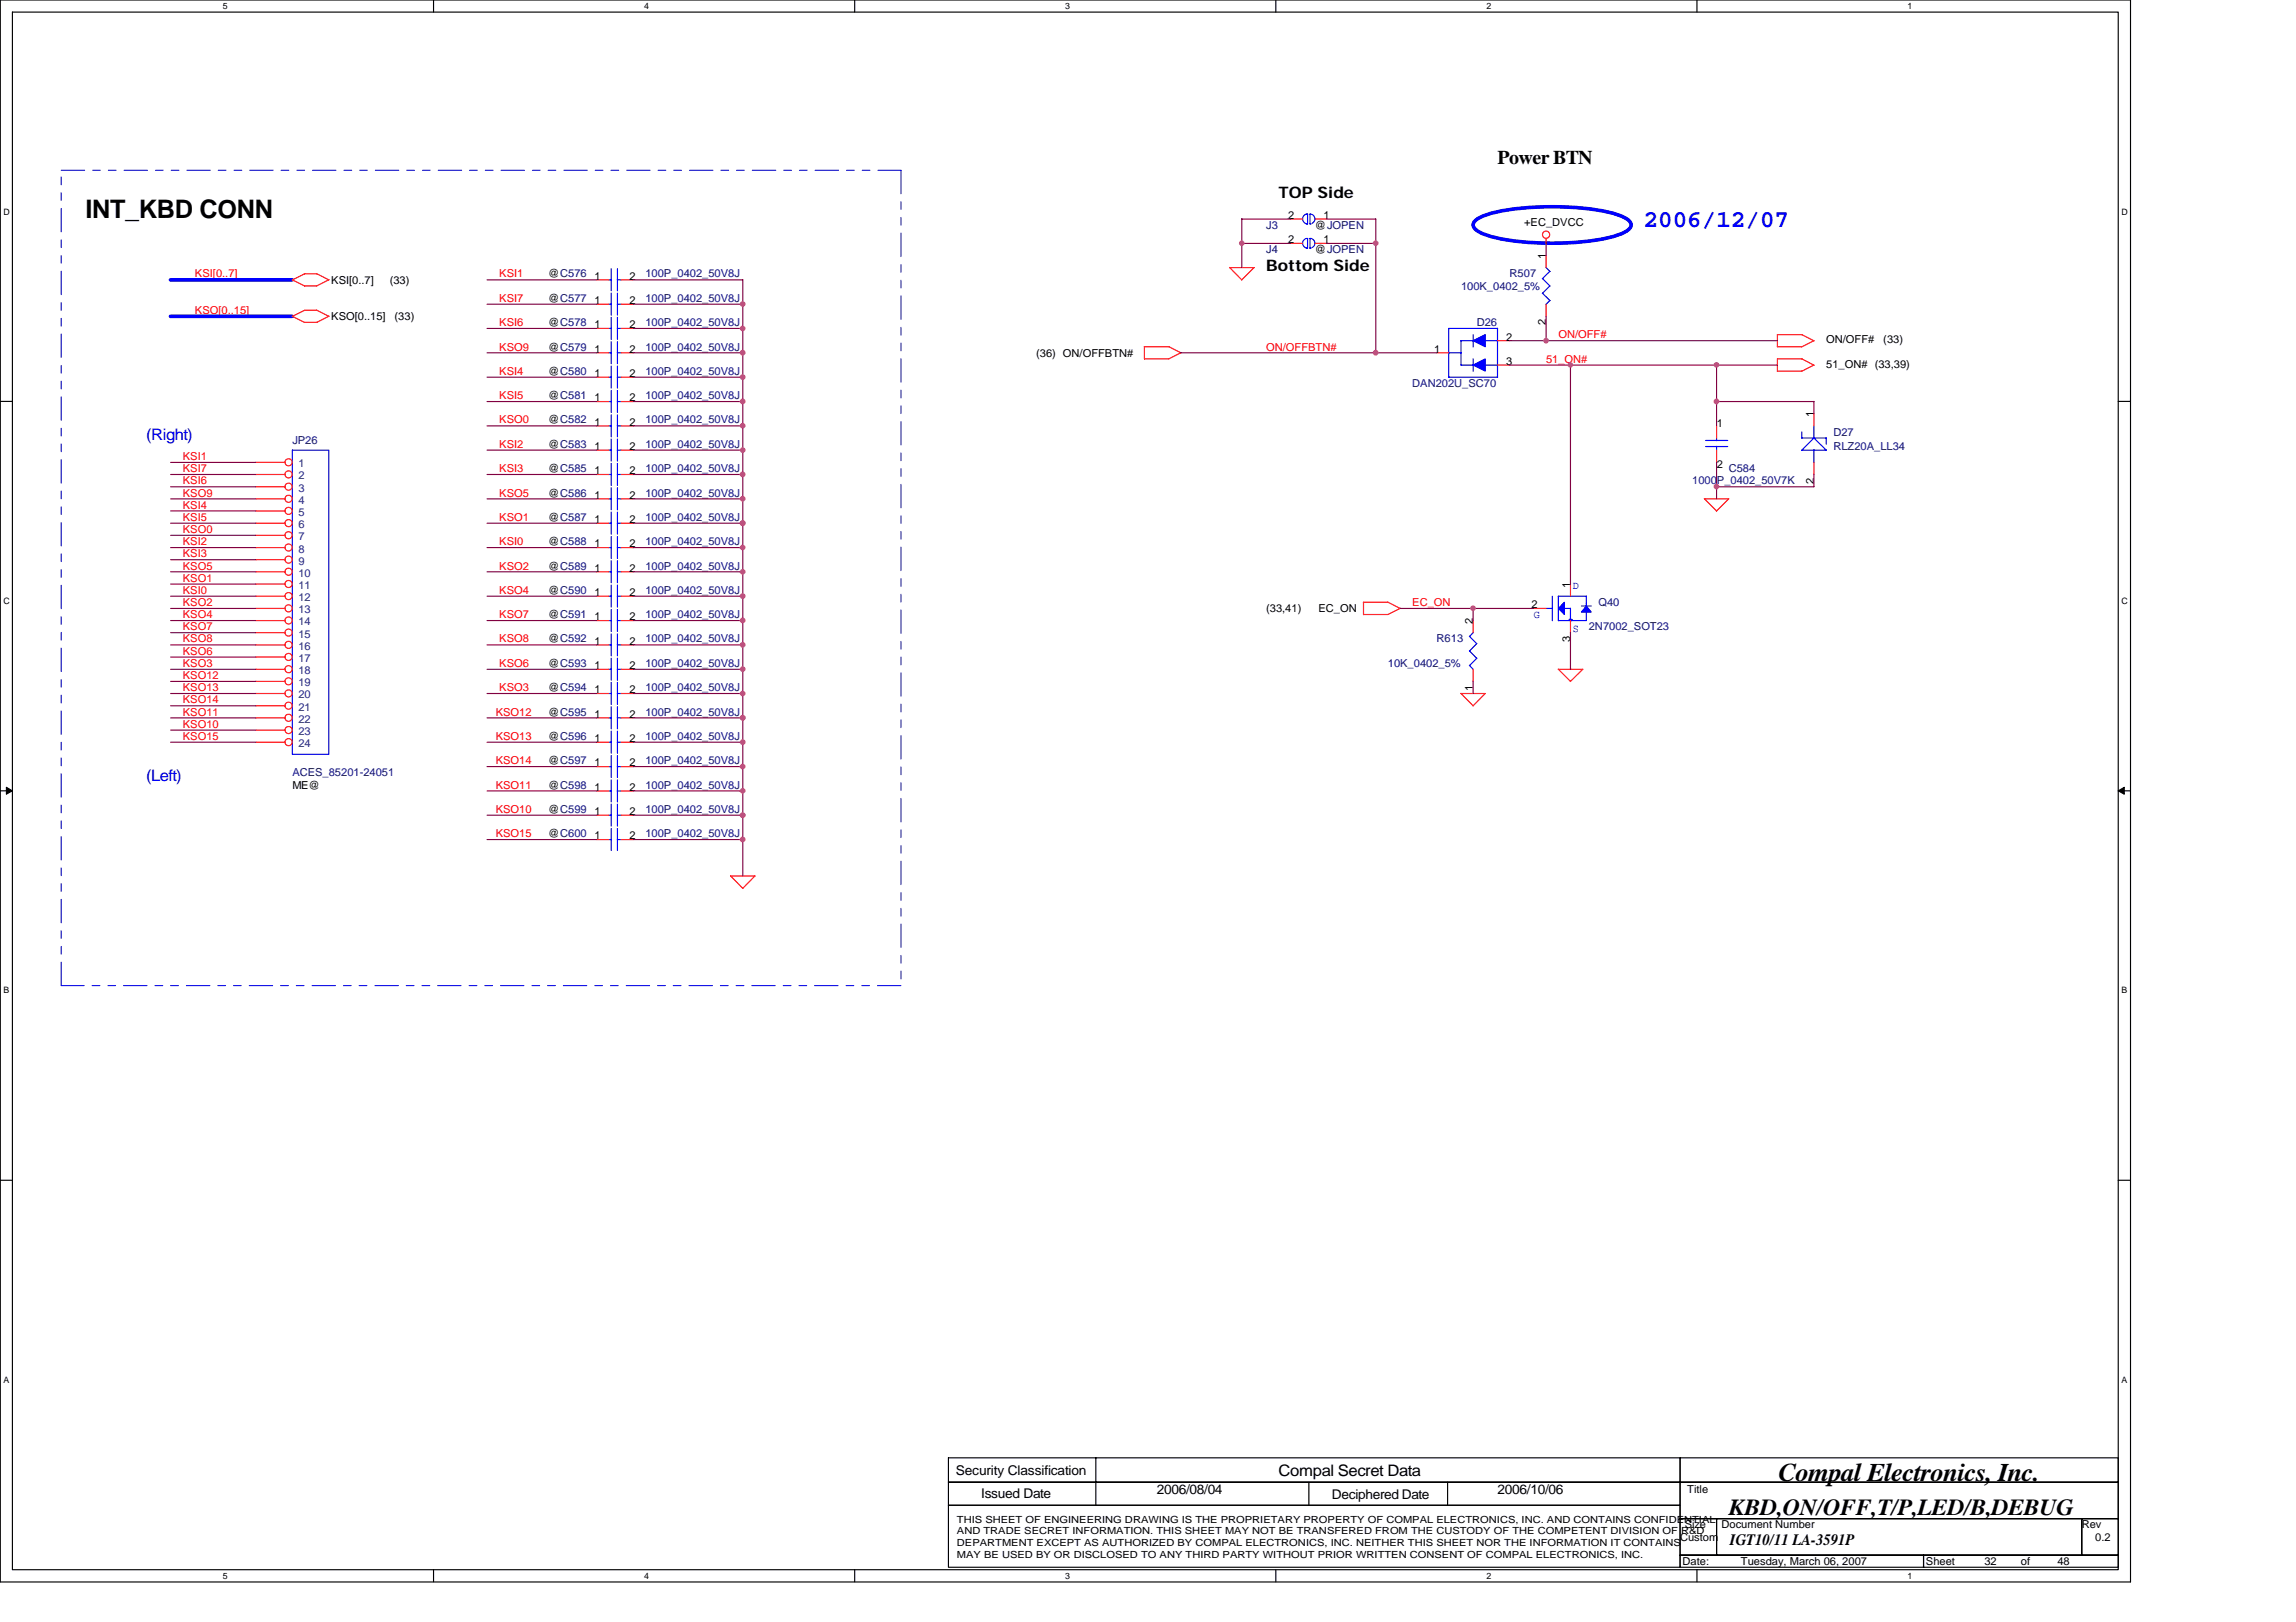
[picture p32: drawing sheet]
<svg xmlns="http://www.w3.org/2000/svg" width="297mm" height="210mm" viewBox="0 0 297 210" stroke-linecap="round" stroke-linejoin="round" font-family="sans-serif">
<defs><g id="words">
<g font-size="3.3">
<text x="11" y="28.3">INT_KBD CONN</text>
<text x="230.1" y="191.6">Compal Electronics, Inc.</text>
</g>
<text font-size="3.2" fill="#00f" x="212.6" y="29.4">2006/12/07</text>
<text font-size="3" x="223.6" y="196.1">KBD,ON/OFF,T/P,LED/B,DEBUG</text>
<text font-size="2.5" x="193.7" y="21.2">Power BTN</text>
<g font-size="2.1">
<text x="165.4" y="25.7">TOP Side</text>
<text x="163.8" y="35.1">Bottom Side</text>
<text x="165.4" y="191">Compal Secret Data</text>
<text x="223.8" y="200">IGT10/11 LA-3591P</text>
</g>
<g font-size="2.1" fill="#00f">
<text x="18.9" y="57">(Right)</text>
<text x="18.9" y="101">(Left)</text>
</g>
<g font-size="1.7">
<text x="123.7" y="190.8">Security Classification</text>
<text x="127" y="193.8">Issued Date</text>
<text x="149.6" y="193.4">2006/08/04</text>
<text x="172.3" y="194">Deciphered Date</text>
<text x="193.7" y="193.4">2006/10/06</text>
</g>
<g font-size="1.4" fill="#000080">
<text x="163.8" y="29.6">J3</text>
<text x="83.5" y="35.9">100P_0402_50V8J</text>
<text x="163.8" y="32.8">J4</text>
<text x="195.3" y="35.9">R507</text>
<text x="83.5" y="39.1">100P_0402_50V8J</text>
<text x="189" y="37.5">100K_0402_5%</text>
<text x="83.5" y="42.2">100P_0402_50V8J</text>
<text x="83.5" y="45.4">100P_0402_50V8J</text>
<text x="191" y="42.2">D26</text>
<text x="83.5" y="51.6">100P_0402_50V8J</text>
<text x="83.5" y="48.5">100P_0402_50V8J</text>
<text x="182.7" y="50.1">DAN202U_SC70</text>
<text x="37.8" y="57.5">JP26</text>
<text x="83.5" y="54.8">100P_0402_50V8J</text>
<text x="83.5" y="58">100P_0402_50V8J</text>
<text x="237.2" y="56.4">D27</text>
<text x="237.2" y="58.3">RLZ20A_LL34</text>
<text x="83.5" y="61.1">100P_0402_50V8J</text>
<text x="83.5" y="64.3">100P_0402_50V8J</text>
<text x="218.9" y="62.7">1000P_0402_50V7K</text>
<text x="223.6" y="61.1">C584</text>
<text x="83.5" y="70.5">100P_0402_50V8J</text>
<text x="83.5" y="67.4">100P_0402_50V8J</text>
<text x="83.5" y="76.9">100P_0402_50V8J</text>
<text x="83.5" y="73.7">100P_0402_50V8J</text>
<text x="83.5" y="83.1">100P_0402_50V8J</text>
<text x="83.5" y="80">100P_0402_50V8J</text>
<text x="185.9" y="83.1">R613</text>
<text x="205.5" y="81.6">2N7002_SOT23</text>
<text x="206.8" y="78.4">Q40</text>
<text x="83.5" y="86.3">100P_0402_50V8J</text>
<text x="83.5" y="89.5">100P_0402_50V8J</text>
<text x="179.6" y="86.3">10K_0402_5%</text>
<text x="83.5" y="92.6">100P_0402_50V8J</text>
<text x="83.5" y="95.8">100P_0402_50V8J</text>
<text x="37.8" y="100.5">ACES_85201-24051</text>
<text x="83.5" y="98.9">100P_0402_50V8J</text>
<text x="83.5" y="105.2">100P_0402_50V8J</text>
<text x="83.5" y="102">100P_0402_50V8J</text>
<text x="83.5" y="108.4">100P_0402_50V8J</text>
</g>
<g font-size="1.4">
<text x="166.6" y="28.3">2</text>
<text x="170.1" y="29.6">@JOPEN</text>
<text x="171.2" y="28.3">1</text>
<text x="197.2" y="29.3">+EC_DVCC</text>
<text x="70.9" y="35.9">@C576</text>
<text x="166.6" y="31.5">2</text>
<text x="170.1" y="32.8">@JOPEN</text>
<text x="171.2" y="31.5">1</text>
<text x="200" y="33.5" transform="rotate(-90 200 33.5)">1</text>
<text x="42.9" y="41.4">KSO[0..15]</text>
<text x="42.9" y="36.7">KSI[0..7]</text>
<text x="50.4" y="36.7">(33)</text>
<text x="51.1" y="41.4">(33)</text>
<text x="70.9" y="39.1">@C577</text>
<text x="76.9" y="39.3">1</text>
<text x="76.9" y="36.2">1</text>
<text x="81.4" y="39.3">2</text>
<text x="81.4" y="36.2">2</text>
<text x="70.9" y="42.2">@C578</text>
<text x="70.9" y="45.4">@C579</text>
<text x="76.9" y="42.5">1</text>
<text x="76.9" y="45.6">1</text>
<text x="81.4" y="42.5">2</text>
<text x="81.4" y="45.6">2</text>
<text x="134" y="46.1">(36) ON/OFFBTN#</text>
<text x="185.5" y="45.6">1</text>
<text x="194.8" y="44.1">2</text>
<text x="194.8" y="47.2">3</text>
<text x="200" y="42.1" transform="rotate(-90 200 42.1)">2</text>
<text x="236.3" y="44.4">ON/OFF#</text>
<text x="236.3" y="47.6">51_ON# (33,39)</text>
<text x="243.6" y="44.4">(33)</text>
<text x="70.9" y="51.6">@C581</text>
<text x="70.9" y="48.5">@C580</text>
<text x="76.9" y="51.9">1</text>
<text x="76.9" y="48.8">1</text>
<text x="81.4" y="51.9">2</text>
<text x="81.4" y="48.8">2</text>
<text x="70.9" y="54.8">@C582</text>
<text x="70.9" y="58">@C583</text>
<text x="76.9" y="55.1">1</text>
<text x="76.9" y="58.2">1</text>
<text x="81.4" y="55.1">2</text>
<text x="81.4" y="58.2">2</text>
<text x="222.1" y="55.3">1</text>
<text x="234.7" y="54" transform="rotate(-90 234.7 54)">1</text>
<text x="70.9" y="61.1">@C585</text>
<text x="70.9" y="64.3">@C586</text>
<text x="76.9" y="61.4">1</text>
<text x="76.9" y="64.5">1</text>
<text x="81.4" y="61.4">2</text>
<text x="81.4" y="64.5">2</text>
<text x="222.1" y="60.6">2</text>
<text x="234.7" y="62.6" transform="rotate(-90 234.7 62.6)">2</text>
<text x="70.9" y="70.5">@C588</text>
<text x="70.9" y="67.4">@C587</text>
<text x="76.9" y="70.8">1</text>
<text x="76.9" y="67.7">1</text>
<text x="81.4" y="70.8">2</text>
<text x="81.4" y="67.7">2</text>
<text x="70.9" y="76.9">@C590</text>
<text x="70.9" y="73.7">@C589</text>
<text x="76.9" y="77.1">1</text>
<text x="76.9" y="74">1</text>
<text x="81.4" y="77.1">2</text>
<text x="81.4" y="74">2</text>
<text x="203.2" y="76.1" transform="rotate(-90 203.2 76.1)">1</text>
<text x="70.9" y="83.1">@C592</text>
<text x="70.9" y="80">@C591</text>
<text x="76.9" y="83.4">1</text>
<text x="76.9" y="80.3">1</text>
<text x="81.4" y="83.4">2</text>
<text x="81.4" y="80.3">2</text>
<text x="163.8" y="79.2">(33,41)</text>
<text x="170.6" y="79.2">EC_ON</text>
<text x="190.6" y="80.8" transform="rotate(-90 190.6 80.8)">2</text>
<text x="198.1" y="78.7">2</text>
<text x="203.2" y="83.1" transform="rotate(-90 203.2 83.1)">3</text>
<text x="70.9" y="86.3">@C593</text>
<text x="70.9" y="89.5">@C594</text>
<text x="76.9" y="86.6">1</text>
<text x="76.9" y="89.7">1</text>
<text x="81.4" y="86.6">2</text>
<text x="81.4" y="89.7">2</text>
<text x="190.6" y="89.4" transform="rotate(-90 190.6 89.4)">1</text>
<text x="70.9" y="92.6">@C595</text>
<text x="70.9" y="95.8">@C596</text>
<text x="76.9" y="92.9">1</text>
<text x="81.4" y="92.9">2</text>
<text x="70.9" y="98.9">@C597</text>
<text x="76.9" y="99.2">1</text>
<text x="76.9" y="96">1</text>
<text x="81.4" y="99.2">2</text>
<text x="81.4" y="96">2</text>
<text x="37.8" y="102">ME@</text>
<text x="70.9" y="105.2">@C599</text>
<text x="70.9" y="102">@C598</text>
<text x="76.9" y="105.5">1</text>
<text x="76.9" y="102.3">1</text>
<text x="81.4" y="105.5">2</text>
<text x="81.4" y="102.3">2</text>
<text x="70.9" y="108.4">@C600</text>
<text x="76.9" y="108.6">1</text>
<text x="81.4" y="108.6">2</text>
<text x="218" y="197.8">Size</text>
<text x="218.3" y="193.2">Title</text>
<text x="222.7" y="197.8">Document Number</text>
<text x="269.3" y="197.8">Rev</text>
<text x="217.4" y="199.4">Custom</text>
<text x="217.7" y="202.5">Date:</text>
<text x="225.2" y="202.5">Tuesday, March 06, 2007</text>
<text x="249.2" y="202.5">Sheet</text>
<text x="256.7" y="202.5">32</text>
<text x="261.4" y="202.5">of</text>
<text x="266.2" y="202.5">48</text>
<text x="271.1" y="199.4">0.2</text>
</g>
<g font-size="1.4" fill="#f00">
<text x="25.2" y="35.9">KSI[0..7]</text>
<text x="64.6" y="35.9">KSI1</text>
<text x="25.2" y="40.6">KSO[0..15]</text>
<text x="64.6" y="39.1">KSI7</text>
<text x="64.6" y="45.4">KSO9</text>
<text x="64.6" y="42.2">KSI6</text>
<text x="163.8" y="45.4">ON/OFFBTN#</text>
<text x="200" y="46.9">51_ON#</text>
<text x="201.6" y="43.8">ON/OFF#</text>
<text x="64.6" y="48.5">KSI4</text>
<text x="64.6" y="51.6">KSI5</text>
<text x="23.7" y="59.5">KSI1</text>
<text x="64.6" y="54.8">KSO0</text>
<text x="64.6" y="58">KSI2</text>
<text x="23.7" y="61.1">KSI7</text>
<text x="23.7" y="62.7">KSI6</text>
<text x="23.7" y="64.3">KSO9</text>
<text x="23.7" y="65.8">KSI4</text>
<text x="64.6" y="61.1">KSI3</text>
<text x="64.6" y="64.3">KSO5</text>
<text x="23.7" y="67.4">KSI5</text>
<text x="23.7" y="69">KSO0</text>
<text x="23.7" y="70.5">KSI2</text>
<text x="64.6" y="70.5">KSI0</text>
<text x="64.6" y="67.4">KSO1</text>
<text x="23.7" y="72.1">KSI3</text>
<text x="23.7" y="76.9">KSI0</text>
<text x="23.7" y="73.7">KSO5</text>
<text x="23.7" y="75.3">KSO1</text>
<text x="64.6" y="76.9">KSO4</text>
<text x="64.6" y="73.7">KSO2</text>
<text x="23.7" y="78.4">KSO2</text>
<text x="23.7" y="83.1">KSO8</text>
<text x="23.7" y="80">KSO4</text>
<text x="23.7" y="81.6">KSO7</text>
<text x="64.6" y="80">KSO7</text>
<text x="64.6" y="83.1">KSO8</text>
<text x="182.7" y="78.4">EC_ON</text>
<text x="23.7" y="86.3">KSO3</text>
<text x="23.7" y="84.7">KSO6</text>
<text x="23.7" y="87.9">KSO12</text>
<text x="23.7" y="89.4">KSO13</text>
<text x="64.6" y="86.3">KSO6</text>
<text x="64.6" y="89.5">KSO3</text>
<text x="23.7" y="91">KSO14</text>
<text x="23.7" y="95.8">KSO15</text>
<text x="23.7" y="92.6">KSO11</text>
<text x="23.7" y="94.2">KSO10</text>
<text x="64.1" y="92.6">KSO12</text>
<text x="64.1" y="95.8">KSO13</text>
<text x="64.1" y="98.9">KSO14</text>
<text x="64.1" y="105.2">KSO10</text>
<text x="64.1" y="102">KSO11</text>
<text x="64.1" y="108.4">KSO15</text>
</g>
<g font-size="1.4" fill="#004080">
<text x="38.6" y="60.5">1</text>
<text x="38.6" y="62">2</text>
<text x="38.6" y="63.6">3</text>
<text x="38.6" y="65.2">4</text>
<text x="38.6" y="66.8">5</text>
<text x="38.6" y="68.3">6</text>
<text x="38.6" y="69.9">7</text>
<text x="38.6" y="71.5">8</text>
<text x="38.6" y="73.1">9</text>
<text x="38.6" y="74.6">10</text>
<text x="38.6" y="76.2">11</text>
<text x="38.6" y="77.8">12</text>
<text x="38.6" y="79.4">13</text>
<text x="38.6" y="80.9">14</text>
<text x="38.6" y="82.5">15</text>
<text x="38.6" y="84.1">16</text>
<text x="38.6" y="85.7">17</text>
<text x="38.6" y="87.2">18</text>
<text x="38.6" y="88.8">19</text>
<text x="38.6" y="90.4">20</text>
<text x="38.6" y="92">21</text>
<text x="38.6" y="93.5">22</text>
<text x="38.6" y="95.1">23</text>
<text x="38.6" y="96.7">24</text>
</g>
<g font-size="1.4" fill="#00f">
<text x="203.5" y="76.2">D</text>
<text x="198.5" y="80">G</text>
<text x="203.5" y="81.7">S</text>
</g>
<g font-size="1.3">
<text x="123.8" y="197">THIS SHEET OF ENGINEERING DRAWING IS THE PROPRIETARY PROPERTY OF COMPAL ELECTRONICS, INC. AND CONTAINS CONFIDENTIAL</text>
<text x="123.8" y="198.6">AND TRADE SECRET INFORMATION. THIS SHEET MAY NOT BE TRANSFERED FROM THE CUSTODY OF THE COMPETENT DIVISION OF R&amp;D</text>
<text x="123.8" y="200.1">DEPARTMENT EXCEPT AS AUTHORIZED BY COMPAL ELECTRONICS, INC. NEITHER THIS SHEET NOR THE INFORMATION IT CONTAINS</text>
<text x="123.8" y="201.6">MAY BE USED BY OR DISCLOSED TO ANY THIRD PARTY WITHOUT PRIOR WRITTEN CONSENT OF COMPAL ELECTRONICS, INC.</text>
</g>
<g font-size="1.1">
<text x="28.8" y="1.2">5</text>
<text x="83.3" y="1.2">4</text>
<text x="137.8" y="1.2">3</text>
<text x="192.3" y="1.2">2</text>
<text x="246.8" y="1.2">1</text>
<text x=".4" y="27.8">D</text>
<text x="274.4" y="27.8">D</text>
<text x=".4" y="78.1">C</text>
<text x="274.4" y="78.1">C</text>
<text x=".4" y="128.5">B</text>
<text x="274.4" y="128.5">B</text>
<text x=".4" y="178.9">A</text>
<text x="274.4" y="178.9">A</text>
<text x="28.8" y="204.3">5</text>
<text x="83.3" y="204.3">4</text>
<text x="137.8" y="204.3">3</text>
<text x="192.3" y="204.3">2</text>
<text x="246.8" y="204.3">1</text>
</g>
</g></defs>
<path d="M0 0h275.6v204.7h-275.6zM1.6 1.6h272.4v201.5h-272.4z" fill="none" stroke="#000" stroke-width=".15"/>
<g fill="#fff">
<path d="M28.8 .1h.7v1.3h-.7z"/>
<path d="M28.8 203.3h.7v1.3h-.7z"/>
</g>
<path d="M56.1 0v1.6M56.1 203.1v1.6" fill="none" stroke="#000" stroke-width=".15"/>
<g fill="#fff">
<path d="M83.3 .1h.6v1.3h-.6z"/>
<path d="M83.3 203.3h.6v1.3h-.6z"/>
</g>
<path d="M110.6 0v1.6M110.6 203.1v1.6" fill="none" stroke="#000" stroke-width=".15"/>
<g fill="#fff">
<path d="M137.8 .1h.6v1.3h-.6z"/>
<path d="M137.8 203.3h.6v1.3h-.6z"/>
</g>
<path d="M165.1 0v1.6M165.1 203.1v1.6" fill="none" stroke="#000" stroke-width=".15"/>
<g fill="#fff">
<path d="M192.3 .1h.6v1.3h-.6z"/>
<path d="M192.3 203.3h.6v1.3h-.6z"/>
</g>
<path d="M219.5 0v1.6M219.5 203.1v1.6" fill="none" stroke="#000" stroke-width=".15"/>
<g fill="#fff">
<path d="M246.8 .1h.6v1.3h-.6z"/>
<path d="M246.8 203.3h.6v1.3h-.6z"/>
<path d="M.4 26.8h.8v1.2h-.8z"/>
<path d="M274.4 26.8h.8v1.2h-.8z"/>
<path d="M.4 77.1h.8v1.3h-.8z"/>
<path d="M274.4 77.1h.8v1.3h-.8z"/>
</g>
<path d="M0 51.9h1.6M274 51.9h1.6" fill="none" stroke="#000" stroke-width=".15"/>
<g fill="#fff">
<path d="M.4 127.5h.8v1.3h-.8z"/>
<path d="M274.4 127.5h.8v1.3h-.8z"/>
</g>
<path d="M0 102.3h1.6M274 102.3h1.6" fill="none" stroke="#000" stroke-width=".15"/>
<path d="M.8 101.9l.8 .4-.8 .5zM274 102.3l.8-.4v.9z" fill="#000" stroke="#000" stroke-width=".13"/>
<g fill="#fff">
<path d="M.4 177.9h.8v1.3h-.8z"/>
<path d="M274.4 177.9h.8v1.3h-.8z"/>
</g>
<g fill="none" stroke="#000" stroke-width=".15">
<path d="M0 152.7h1.6M274 152.7h1.6M122.7 188.7h94.7v3.1h-94.7zM122.7 191.8h94.7v3h-94.7zM122.7 194.8h94.7v8h-94.7zM141.8 188.7v6.1M169.3 191.8v3M187.3 191.8v3M217.4 188.7h56.6v3.1h-56.6zM217.4 191.8h56.6v4.7h-56.6zM217.4 196.5h4.7v4.8h-4.7zM222.1 196.5h47.2v4.8h-47.2z"/>
<path d="M269.3 196.5h4.7v4.8h-4.7zM217.4 201.3h31.5v1.5h-31.5zM248.9 201.3h25.1v1.5h-25.1z"/>
</g>
<path d="M7.9 22h108.7M116.6 22v105.6M7.9 127.6v-105.6M116.6 127.6h-108.7" fill="none" stroke="#00f" stroke-width=".13" stroke-dasharray="3 1 1 1 1 1"/>
<path d="M22.1 36.2h15.7M191 28.4a12.7 12.7 0 0 1 5.5-1.4 34.9 34.9 0 0 1 12.9 .8l1.2 .6 .3 .4 .1 .3-.1 .4a4.3 4.3 0 0 1-2.4 1.2 37 37 0 0 1-15.4 0 4.3 4.3 0 0 1-2.4-1.2l-.1-.4 .1-.3zM22.1 40.9h15.7" fill="none" stroke="#00f" stroke-width=".47"/>
<g fill="none" stroke="#f00" stroke-width=".15">
<path d="M39.4 37h1.6M41 35.4l1.5 .8M41 35.4h-1.6l-1.6 .8 1.6 .8M42.6 36.2l-1.6 .8M77.2 39.4h1.6M77.2 36.2h1.6M80.3 39.4h1.6M80.3 36.2h1.6M159.1 34.6l1.6 1.6M159.1 34.6h3.2M162.2 34.6l-1.6 1.6M167 31.5h1.5"/>
<path d="M167 28.3h1.5M170.1 31.5h1.6M170.1 28.3h1.6M200 30.9v.6M200 33.1v1.5M200 39.4v1.5M33.1 59.8h3.8M39.4 41.7h1.6M41 40.1l1.5 .8M41 40.2h-1.6l-1.6 .8 1.6 .7M42.6 40.9l-1.6 .8M77.2 42.5h1.6"/>
<path d="M77.2 52h1.6M77.2 55.1h1.6M77.2 58.3h1.6M77.2 45.7h1.6M77.2 48.8h1.6M80.3 42.5h1.6M80.3 52h1.6M80.3 55.1h1.6M80.3 58.3h1.6M80.3 45.7h1.6M80.3 48.8h1.6M148 44.9h3.2l1.6 .8"/>
<path d="M148.1 44.9v1.5h3.1M152.8 45.6l-1.6 .8M185.9 45.7h1.5M193.7 44.1h1.6M193.7 47.2h1.6M222.1 55.1v1.6M222.1 58.3v1.5M229.9 44.9h3.2M229.9 48h3.2M230 43.3v1.6M230 46.4v1.6M230 43.3h3.1"/>
<path d="M230 46.4h3.1M233.1 43.3l1.6 .8M233.1 46.4l1.6 .8-1.6 .8M234.7 53.5v1.6M234.7 59.8v1.6M234.7 44.1l-1.6 .8M33.1 64.6h3.8M33.1 61.4h3.8M33.1 78.7h3.8M33.1 63h3.8M33.1 66.1h3.8M33.1 67.7h3.8"/>
<path d="M33.1 69.3h3.8M33.1 70.9h3.8M33.1 72.4h3.8M33.1 74h3.8M33.1 75.6h3.8M33.1 77.2h3.8M77.2 64.6h1.6M77.2 61.4h1.6M77.2 67.7h1.6M77.2 70.9h1.6M77.2 74h1.6M77.2 77.2h1.6"/>
<path d="M80.3 64.6h1.6M80.3 61.4h1.6M80.3 67.7h1.6M80.3 70.9h1.6M80.3 74h1.6M80.3 77.2h1.6M176.4 77.9h3.2M176.4 77.9v1.6h3.2l1.6-.8M179.5 77.9l1.6 .8M198.5 78.7h1.5M203.2 75.6v1.6M220.5 64.5l1.6 1.6"/>
<path d="M220.5 64.6h3.2l-1.6 1.5M33.1 86.6h3.8M33.1 89.7h3.8M33.1 83.5h3.8M33.1 80.3h3.8M33.1 81.9h3.8M33.1 85h3.8M33.1 88.2h3.8M33.1 91.3h3.8M33.1 92.9h3.8M33.1 94.5h3.8M33.1 96.1h3.8"/>
<path d="M77.2 86.6h1.6M77.2 89.7h1.6M77.2 83.5h1.6M77.2 80.3h1.6M77.2 92.9h1.6M77.2 96.1h1.6M77.2 99.2h1.6M80.3 86.6h1.6M80.3 89.7h1.6M80.3 83.5h1.6M80.3 80.3h1.6M80.3 92.9h1.6"/>
<path d="M80.3 96.1h1.6M80.3 99.2h1.6M189 89.7l1.6 1.6M189 89.7h3.2M190.6 80.3v1.6M190.6 86.6v1.6M192.1 89.7l-1.5 1.7M201.6 86.6l1.6 1.6M201.6 86.6h3.2M203.2 80.3v1.6M204.8 86.6l-1.6 1.6M77.2 105.5h1.6"/>
<path d="M77.2 108.6h1.6M77.2 102.4h1.6M80.3 105.5h1.6M80.3 108.6h1.6M80.3 102.4h1.6M94.5 113.3l1.6 1.7M94.5 113.4h3.2M97.7 113.4l-1.6 1.6"/>
<circle cx="200" cy="30.4" r=".47"/>
<circle cx="37.3" cy="59.8" r=".46"/>
<circle cx="37.3" cy="66.1" r=".46"/>
<circle cx="37.3" cy="64.5" r=".46"/>
<circle cx="37.3" cy="67.7" r=".46"/>
<circle cx="37.3" cy="78.7" r=".46"/>
<circle cx="37.3" cy="75.6" r=".46"/>
<circle cx="37.3" cy="77.1" r=".46"/>
<circle cx="37.3" cy="61.4" r=".46"/>
<circle cx="37.3" cy="63" r=".46"/>
<circle cx="37.3" cy="72.4" r=".46"/>
<circle cx="37.3" cy="74" r=".46"/>
<circle cx="37.3" cy="70.9" r=".46"/>
<circle cx="37.3" cy="69.3" r=".46"/>
<circle cx="37.3" cy="96" r=".46"/>
<circle cx="37.3" cy="91.3" r=".46"/>
<circle cx="37.3" cy="92.9" r=".46"/>
<circle cx="37.3" cy="94.5" r=".46"/>
<circle cx="37.3" cy="81.9" r=".46"/>
<circle cx="37.3" cy="83.4" r=".46"/>
<circle cx="37.3" cy="88.2" r=".46"/>
<circle cx="37.3" cy="89.7" r=".46"/>
<circle cx="37.3" cy="86.6" r=".46"/>
<circle cx="37.3" cy="85" r=".46"/>
<circle cx="37.3" cy="80.3" r=".46"/>
</g>
<g fill="none" stroke="#00f" stroke-width=".15">
<path d="M78.8 39.4h.3M78.8 36.2h.3M79.1 34.8v2.8M79.1 37.9v2.9M79.9 39.4h.4M79.9 36.2h.4M79.9 34.8v2.8M79.9 37.9v2.9M169 30.9a.64 .64 0 0 0-.5 .6 .64 .64 0 0 0 .5 .6M169 27.7a.65 .65 0 0 0-.5 .6 .65 .65 0 0 0 .5 .7M169 29h.2M169 30.9h.2"/>
<path d="M169 27.7h.2M169.2 30.9v1.2h-.2M169.2 27.7v1.3M169.5 32.1h.1M169.5 29h.1M169.5 27.7v1.3M169.5 27.7h.1M169.6 30.9l-.1-.1v1.3M169.7 30.9a.61 .61 0 0 1 .4 .6 .61 .61 0 0 1-.3 .5M169.7 27.7a.63 .63 0 0 1 .4 .6 .63 .63 0 0 1-.3 .6M199.6 36l.9 1M199.6 38l.9 .9"/>
<path d="M200 34.6l.5 .5M200.5 35.1l-1 1M200.5 37l-1 1M200.5 38.9l-.5 .5M37.8 58.3h4.7v39.3h-4.7zM78.8 42.5h.3M78.8 52h.3M78.8 55.1h.3M78.8 58.3h.3M78.8 48.8h.3M78.8 45.7h.3M79.1 41.1v2.8"/>
<path d="M79.1 44.2v2.9M79.1 47.4v2.8M79.1 50.5v2.9M79.1 53.7v2.8M79.1 56.8v2.9M79.1 60v2.8M79.9 42.5h.4M79.9 52h.4M79.9 55.1h.4M79.9 58.3h.4M79.9 48.8h.4M79.9 45.7h.4"/>
<path d="M79.9 41.1v2.8M79.9 44.2v2.9M79.9 47.4v2.8M79.9 50.5v2.9M79.9 53.7v2.8M79.9 56.8v2.9M79.9 60v2.8M187.4 48.8h6.4M187.4 45.7h1.6M189 44.1h1.6M189 44.1v3.1h1.6M190.6 43.3v1.6"/>
<path d="M190.6 46.4v1.6M192.1 44.1h1.6M192.1 47.2h1.6M193.7 42.5v6.3M193.8 42.5h-6.4v6.3M220.7 57.8h2.8M220.7 57h2.8M222.1 56.7v.3M222.1 57.8v.5M233.1 55.9v.8h3.2v.8M234.7 56.7l1.6 1.6h-3.2M234.7 55.1v1.6l-1.6 1.6"/>
<path d="M234.7 58.2v1.6M78.8 61.4h.3M78.8 77.2h.3M78.8 74h.3M78.8 70.9h.3M78.8 64.6h.3M78.8 67.7h.3M79.1 63.1v2.9M79.1 66.3v2.8M79.1 69.4v2.9M79.1 72.6v2.8M79.1 75.7v2.9"/>
<path d="M79.1 78.9v2.8M79.9 61.4h.4M79.9 77.2h.4M79.9 74h.4M79.9 70.9h.4M79.9 64.6h.4M79.9 67.7h.4M79.9 63.1v2.9M79.9 66.3v2.8M79.9 69.4v2.9M79.9 72.6v2.8M79.9 75.7v2.9"/>
<path d="M79.9 78.9v2.8M200 78.7h.8M200.8 77.2v3.1M202.4 78.7h.8M203.2 78.7v1.6M204.6 78.4h1.3M205.2 77.2v1.2M205.2 79.2v1.1M205.2 77.2h-3.6v3.1M78.8 83.5h.3M78.8 86.6h.3M78.8 80.3h.3"/>
<path d="M78.8 99.2h.3M78.8 92.9h.3M78.8 89.7h.3M78.8 96.1h.3M79.1 82v2.9M79.1 85.2v2.8M79.1 88.3v2.9M79.1 91.5v2.8M79.1 94.6v2.9M79.1 97.8v2.8M79.9 83.5h.4M79.9 86.6h.4"/>
<path d="M79.9 80.3h.4M79.9 99.2h.4M79.9 92.9h.4M79.9 89.7h.4M79.9 96.1h.4M79.9 82v2.9M79.9 85.2v2.8M79.9 88.3v2.9M79.9 91.5v2.8M79.9 94.6v2.9M79.9 97.8v2.8M190.1 86.1l.5 .5"/>
<path d="M190.1 84.2l.9 1M190.1 82.3l.9 1M190.6 81.9l-.5 .5M191.1 85.2l-1 .9M191.1 83.3l-1 .9M201.6 80.3h3.6M203.3 80.2v.1M203.4 80.2l-.4-.1v.2M78.8 105.5h.3M78.8 108.6h.3M78.8 102.4h.3M79.1 100.9v2.9"/>
<path d="M79.1 104.1v2.8M79.1 107.2v2.9M79.9 105.5h.4M79.9 108.6h.4M79.9 102.4h.4M79.9 100.9v2.9M79.9 104.1v2.8M79.9 107.2v2.9"/>
</g>
<g fill="#00f" stroke="#00f" stroke-width=".15">
<path d="M202.4 77.9v1.6l-.8-.8z" fill-rule="evenodd"/>
<path d="M205.2 78.4l.7 .8h-1.3z" fill-rule="evenodd"/>
<path d="M190.6 44.1l1.5-.8v1.6z" fill-rule="evenodd"/>
<path d="M190.6 47.2l1.5-.8v1.6z" fill-rule="evenodd"/>
</g>
<g fill="none" stroke="#800040" stroke-width=".15">
<path d="M63 39.4h14.2M63 36.2h14.2M81.9 39.4h14.2M81.9 36.2h14.2M96.1 36.2v77.2M160.6 28.3h6.4M160.6 31.5h6.4M160.7 28.3v6.3M171.7 28.3h6.3v17.4M171.7 31.5h6.3M200 31.5v1.6M22.1 59.8h11"/>
<path d="M63 52h14.2M63 45.7h14.2M63 42.5h14.2M63 58.3h14.2M63 48.8h14.2M63 55.1h14.2M81.9 52h14.2M81.9 45.7h14.2M81.9 42.5h14.2M81.9 58.3h14.2M81.9 48.8h14.2M81.9 55.1h14.2"/>
<path d="M152.8 45.7h33.1M195.3 47.2h34.7M195.3 44.1h34.7M200 40.9v3.2M203.2 47.2v28.4M222.1 52h12.6M222.1 47.2v7.9M222.1 59.8v4.8M234.7 51.9v1.6M22.1 63h11M22.1 77.2h11M22.1 74h11"/>
<path d="M22.1 64.6h11M22.1 61.4h11M22.1 70.9h11M22.1 67.7h11M22.1 78.7h11M22.1 72.4h11M22.1 69.3h11M22.1 66.1h11M22.1 75.6h11M63 77.2h14.2M63 74h14.2M63 64.6h14.2"/>
<path d="M63 61.4h14.2M63 70.9h14.2M63 67.7h14.2M81.9 77.2h14.2M81.9 74h14.2M81.9 64.6h14.2M81.9 61.4h14.2M81.9 70.9h14.2M81.9 67.7h14.2M181.1 78.7h17.4M190.6 78.7v1.6M234.7 61.4v1.6h-12.6"/>
<path d="M22.1 86.6h11M22.1 92.9h11M22.1 96.1h11M22.1 89.7h11M22.1 80.3h11M22.1 83.5h11M22.1 91.3h11M22.1 85h11M22.1 88.2h11M22.1 94.5h11M22.1 81.9h11M63 86.6h14.2"/>
<path d="M63 92.9h14.2M63 96.1h14.2M63 89.7h14.2M63 80.3h14.2M63 99.2h14.2M63 83.5h14.2M81.9 86.6h14.2M81.9 92.9h14.2M81.9 96.1h14.2M81.9 89.7h14.2M81.9 80.3h14.2M81.9 99.2h14.2"/>
<path d="M81.9 83.5h14.2M190.6 88.2v1.5M203.2 81.9v4.7M63 105.5h14.2M63 108.6h14.2M63 102.4h14.2M81.9 105.5h14.2M81.9 108.6h14.2M81.9 102.4h14.2"/>
</g>
<g fill="#f0f" stroke="#f0f" stroke-width=".15">
<circle cx="222.1" cy="63" r=".3"/>
<circle cx="222.1" cy="47.2" r=".3"/>
<circle cx="200" cy="44.1" r=".3"/>
<circle cx="222.1" cy="52" r=".31"/>
<circle cx="96.1" cy="58.2" r=".3"/>
<circle cx="96.1" cy="83.4" r=".31"/>
<circle cx="96.1" cy="105.5" r=".3"/>
<circle cx="96.1" cy="55.1" r=".3"/>
<circle cx="96.1" cy="92.9" r=".31"/>
<circle cx="96.1" cy="89.7" r=".3"/>
<circle cx="96.1" cy="80.3" r=".31"/>
<circle cx="96.1" cy="77.1" r=".31"/>
<circle cx="96.1" cy="70.8" r=".3"/>
<circle cx="96.1" cy="102.3" r=".3"/>
<circle cx="96.1" cy="67.7" r=".31"/>
<circle cx="96.1" cy="64.5" r=".31"/>
<circle cx="96.1" cy="45.6" r=".31"/>
<circle cx="96.1" cy="52" r=".31"/>
<circle cx="96.1" cy="108.6" r=".31"/>
<circle cx="96.1" cy="96" r=".31"/>
<circle cx="96.1" cy="42.5" r=".3"/>
<circle cx="96.1" cy="39.3" r=".3"/>
<circle cx="96.1" cy="48.8" r=".31"/>
<circle cx="96.1" cy="74" r=".3"/>
<circle cx="96.1" cy="61.4" r=".31"/>
<circle cx="96.1" cy="86.6" r=".3"/>
<circle cx="96.1" cy="99.2" r=".31"/>
<circle cx="190.6" cy="78.7" r=".3"/>
<circle cx="203.2" cy="47.2" r=".3"/>
<circle cx="160.7" cy="31.5" r=".3"/>
<circle cx="178" cy="45.6" r=".31"/>
<circle cx="178" cy="31.5" r=".3"/>
</g>
<use href="#words"/>
</svg>
